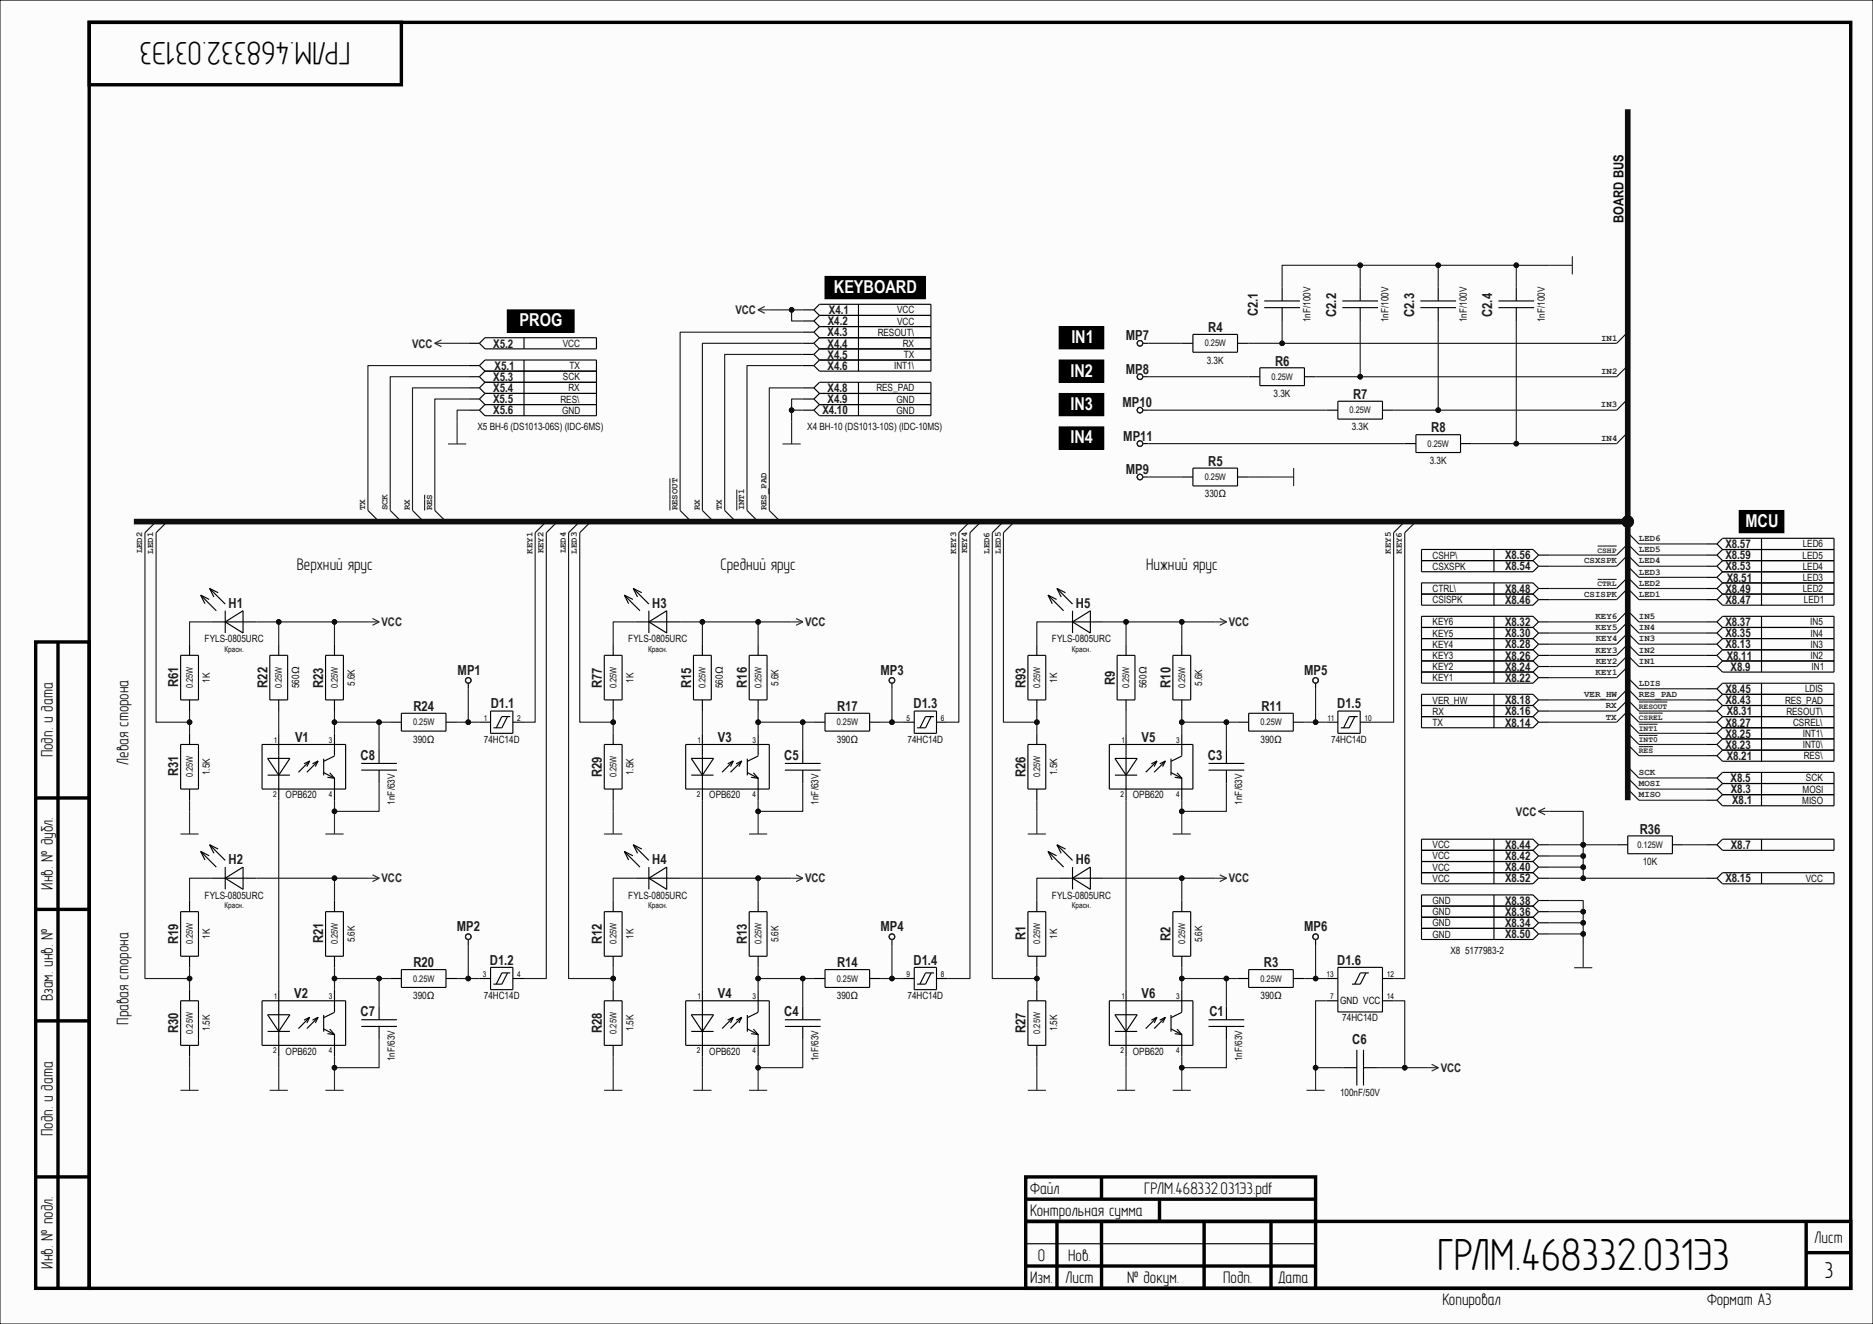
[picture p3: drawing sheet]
<svg xmlns="http://www.w3.org/2000/svg" width="420mm" height="297mm" viewBox="0 0 420 297" stroke-linecap="round" stroke-linejoin="round" font-family="sans-serif">
<defs><g id="words">
<text font-size="10.9" x="322.2" y="285">ГРЛМ.468332.031Э3</text>
<text font-size="7.9" x="78.6" y="9.5" transform="rotate(-180 78.6 9.5)">ГРЛМ.468332.031Э3</text>
<text font-size="5.6" x="409.1" y="286.8">3</text>
<g font-size="4.1">
<text x="66.5" y="127.8">Верхний ярус</text>
<text x="161.6" y="127.8">Средний ярус</text>
<text x="257" y="127.8">Нижний ярус</text>
<text x="11.8" y="169.9" transform="rotate(-90 11.8 169.9)">Подп. и дата</text>
<text x="28.8" y="171.5" transform="rotate(-90 28.8 171.5)">Левая сторона</text>
<text x="11.8" y="199.5" transform="rotate(-90 11.8 199.5)">Инв. № дубл.</text>
<text x="11.8" y="224.6" transform="rotate(-90 11.8 224.6)">Взам. инв. №</text>
<text x="28.8" y="229.9" transform="rotate(-90 28.8 229.9)">Правая сторона</text>
<text x="11.8" y="254.9" transform="rotate(-90 11.8 254.9)">Подп. и дата</text>
<text x="231" y="267.8">Файл</text>
<text x="256.6" y="267.8">ГРЛМ.468332.031Э3.pdf</text>
<text x="231" y="272.8">Контрольная сумма</text>
<text x="406.9" y="278.8">Лист</text>
<text x="11.8" y="284.6" transform="rotate(-90 11.8 284.6)">Инв. № подл.</text>
<text x="231" y="287.8">Изм. Лист</text>
<text x="232.7" y="282.8">0</text>
<text x="239.5" y="282.8">Нов.</text>
<text x="252.7" y="287.8">№ докум.</text>
<text x="274.3" y="287.8">Подп.</text>
<text x="286.7" y="287.8">Дата</text>
<text x="323.4" y="292.8">Копировал</text>
<text x="382.8" y="292.8">Формат А3</text>
</g>
<g font-size="4" fill="#fefefe">
<text x="186.9" y="65.7">KEYBOARD</text>
<text x="116.5" y="73.2">PROG</text>
<text x="240.2" y="77">IN1</text>
<text x="240" y="84.5">IN2</text>
<text x="240" y="92">IN3</text>
<text x="240" y="99.5">IN4</text>
<text x="391.4" y="118.2">MCU</text>
</g>
<text font-size="3.1" fill="#0e0e0e" x="364.1" y="50" transform="rotate(-90 364.1 50)">BOARD BUS</text>
<g font-size="3.1" fill="#1c1c1c">
<text x="282.1" y="70.9" transform="rotate(-90 282.1 70.9)">C2.1</text>
<text x="299.6" y="71.1" transform="rotate(-90 299.6 71.1)">C2.2</text>
<text x="317.1" y="71.1" transform="rotate(-90 317.1 71.1)">C2.3</text>
<text x="334.6" y="71.1" transform="rotate(-90 334.6 71.1)">C2.4</text>
<text x="252.4" y="76.4">MP7</text>
<text x="270.9" y="74.5">R4</text>
<text x="252.4" y="83.9">MP8</text>
<text x="285.9" y="82">R6</text>
<text x="303.4" y="89.5">R7</text>
<text x="251.7" y="91.4">MP10</text>
<text x="251.9" y="98.8">MP11</text>
<text x="320.9" y="97">R8</text>
<text x="252.4" y="106.3">MP9</text>
<text x="270.9" y="104.5">R5</text>
<text x="51.3" y="136.4">H1</text>
<text x="146.3" y="136.4">H3</text>
<text x="241.3" y="136.4">H5</text>
<text x="40" y="154.1" transform="rotate(-90 40 154.1)">R61</text>
<text x="60" y="154.3" transform="rotate(-90 60 154.3)">R22</text>
<text x="72.5" y="154.3" transform="rotate(-90 72.5 154.3)">R23</text>
<text x="102.6" y="151.3">MP1</text>
<text x="135" y="154.3" transform="rotate(-90 135 154.3)">R77</text>
<text x="155" y="154.3" transform="rotate(-90 155 154.3)">R15</text>
<text x="167.5" y="154.3" transform="rotate(-90 167.5 154.3)">R16</text>
<text x="197.4" y="151.3">MP3</text>
<text x="230" y="154.3" transform="rotate(-90 230 154.3)">R93</text>
<text x="250" y="153.6" transform="rotate(-90 250 153.6)">R9</text>
<text x="262.5" y="154.3" transform="rotate(-90 262.5 154.3)">R10</text>
<text x="292.4" y="151.3">MP5</text>
<text x="92.7" y="159.5">R24</text>
<text x="110" y="158.8">D1.1</text>
<text x="187.7" y="159.5">R17</text>
<text x="204.9" y="158.8">D1.3</text>
<text x="282.9" y="159.5">R11</text>
<text x="299.8" y="158.8">D1.5</text>
<text x="66.2" y="166.4">V1</text>
<text x="161" y="166.4">V3</text>
<text x="256" y="166.4">V5</text>
<text x="80.9" y="170.4">C8</text>
<text x="175.9" y="170.4">C5</text>
<text x="270.8" y="170.4">C3</text>
<text x="40" y="174.1" transform="rotate(-90 40 174.1)">R31</text>
<text x="135" y="174.3" transform="rotate(-90 135 174.3)">R29</text>
<text x="230" y="174.3" transform="rotate(-90 230 174.3)">R26</text>
<text x="367.7" y="187">R36</text>
<text x="51.3" y="193.8">H2</text>
<text x="146.3" y="193.8">H4</text>
<text x="241.3" y="193.8">H6</text>
<text x="102.4" y="208.9">MP2</text>
<text x="197.4" y="208.9">MP4</text>
<text x="292.4" y="208.9">MP6</text>
<text x="40" y="211.8" transform="rotate(-90 40 211.8)">R19</text>
<text x="72.5" y="211.6" transform="rotate(-90 72.5 211.6)">R21</text>
<text x="135" y="211.8" transform="rotate(-90 135 211.8)">R12</text>
<text x="167.5" y="211.8" transform="rotate(-90 167.5 211.8)">R13</text>
<text x="230" y="210.9" transform="rotate(-90 230 210.9)">R1</text>
<text x="262.5" y="211.1" transform="rotate(-90 262.5 211.1)">R2</text>
<text x="92.7" y="217">R20</text>
<text x="109.9" y="216.4">D1.2</text>
<text x="187.7" y="217">R14</text>
<text x="204.9" y="216.4">D1.4</text>
<text x="283.4" y="217">R3</text>
<text x="299.8" y="216.4">D1.6</text>
<text x="66" y="223.9">V2</text>
<text x="80.9" y="227.9">C7</text>
<text x="161" y="223.9">V4</text>
<text x="175.9" y="227.9">C4</text>
<text x="256" y="223.9">V6</text>
<text x="271.2" y="227.9">C1</text>
<text x="40" y="231.8" transform="rotate(-90 40 231.8)">R30</text>
<text x="135" y="231.8" transform="rotate(-90 135 231.8)">R28</text>
<text x="230" y="231.8" transform="rotate(-90 230 231.8)">R27</text>
<text x="303.2" y="234.1">C6</text>
</g>
<g font-size="2.7" fill="#262626">
<text x="164.9" y="70.5">VCC</text>
<text x="92.4" y="78">VCC</text>
<text x="85.6" y="140.5">VCC</text>
<text x="180.6" y="140.5">VCC</text>
<text x="275.5" y="140.5">VCC</text>
<text x="339.9" y="183">VCC</text>
<text x="85.6" y="198">VCC</text>
<text x="180.6" y="198">VCC</text>
<text x="275.5" y="198">VCC</text>
<text x="323" y="240.5">VCC</text>
</g>
<g font-size="2.7" fill="#1c1c1c">
<text x="185.9" y="70.5">X4.1</text>
<text x="110.6" y="78">X5.2</text>
<text x="185.6" y="75.5">X4.3</text>
<text x="185.6" y="78">X4.4</text>
<text x="185.6" y="73">X4.2</text>
<text x="110.9" y="83">X5.1</text>
<text x="185.6" y="80.5">X4.5</text>
<text x="185.6" y="83">X4.6</text>
<text x="110.6" y="85.5">X5.3</text>
<text x="110.6" y="88">X5.4</text>
<text x="185.6" y="88">X4.8</text>
<text x="110.6" y="90.5">X5.5</text>
<text x="110.6" y="93">X5.6</text>
<text x="184.4" y="93">X4.10</text>
<text x="185.6" y="90.5">X4.9</text>
<text x="337.5" y="125.5">X8.56</text>
<text x="386.9" y="123">X8.57</text>
<text x="386.9" y="125.5">X8.59</text>
<text x="337.5" y="128">X8.54</text>
<text x="386.9" y="128">X8.53</text>
<text x="387.2" y="130.5">X8.51</text>
<text x="337.5" y="135.5">X8.46</text>
<text x="337.5" y="133">X8.48</text>
<text x="386.9" y="135.5">X8.47</text>
<text x="386.9" y="133">X8.49</text>
<text x="337.5" y="143">X8.30</text>
<text x="337.5" y="140.5">X8.32</text>
<text x="386.9" y="143">X8.35</text>
<text x="386.9" y="140.5">X8.37</text>
<text x="337.5" y="148">X8.26</text>
<text x="337.5" y="145.5">X8.28</text>
<text x="386.9" y="145.5">X8.13</text>
<text x="387.2" y="148">X8.11</text>
<text x="337.5" y="153">X8.22</text>
<text x="337.5" y="150.5">X8.24</text>
<text x="386.9" y="155.5">X8.45</text>
<text x="388.1" y="150.5">X8.9</text>
<text x="337.5" y="160.5">X8.16</text>
<text x="337.5" y="158">X8.18</text>
<text x="386.9" y="158">X8.43</text>
<text x="387.2" y="160.5">X8.31</text>
<text x="337.5" y="163">X8.14</text>
<text x="386.9" y="168">X8.23</text>
<text x="386.9" y="165.5">X8.25</text>
<text x="386.9" y="163">X8.27</text>
<text x="387.2" y="170.5">X8.21</text>
<text x="388.1" y="175.5">X8.5</text>
<text x="388.1" y="178">X8.3</text>
<text x="388.4" y="180.5">X8.1</text>
<text x="337.5" y="190.5">X8.44</text>
<text x="388.1" y="190.5">X8.7</text>
<text x="337.5" y="195.5">X8.40</text>
<text x="337.5" y="193">X8.42</text>
<text x="337.5" y="198">X8.52</text>
<text x="386.9" y="198">X8.15</text>
<text x="337.5" y="203">X8.38</text>
<text x="337.5" y="208">X8.34</text>
<text x="337.5" y="205.5">X8.36</text>
<text x="337.5" y="210.5">X8.50</text>
</g>
<g font-size="2.2" fill="#0e0e0e">
<text x="201.2" y="70.3">VCC</text>
<text x="126.2" y="77.8">VCC</text>
<text x="196.8" y="75.3">RESOUT\</text>
<text x="201.2" y="72.8">VCC</text>
<text x="202.4" y="77.8">RX</text>
<text x="293.9" y="72.3" transform="rotate(-90 293.9 72.3)">1nF/100V</text>
<text x="311.4" y="72.3" transform="rotate(-90 311.4 72.3)">1nF/100V</text>
<text x="328.9" y="72.3" transform="rotate(-90 328.9 72.3)">1nF/100V</text>
<text x="346.4" y="72.3" transform="rotate(-90 346.4 72.3)">1nF/100V</text>
<text x="127.7" y="82.8">TX</text>
<text x="200.5" y="82.8">INT1\</text>
<text x="202.6" y="80.3">TX</text>
<text x="270.6" y="81.6">3.3K</text>
<text x="126.2" y="85.3">SCK</text>
<text x="127.5" y="87.8">RX</text>
<text x="196.5" y="87.8">RES_PAD</text>
<text x="285.6" y="89.1">3.3K</text>
<text x="125.7" y="90.3">RES\</text>
<text x="126" y="92.8">GND</text>
<text x="201" y="90.3">GND</text>
<text x="201" y="92.8">GND</text>
<text x="107.1" y="96.6">X5 BH-6 (DS1013-06S) (IDC-6MS)</text>
<text x="181" y="96.6">X4 BH-10 (DS1013-10S) (IDC-10MS)</text>
<text x="303.1" y="96.6">3.3K</text>
<text x="320.6" y="104.1">3.3K</text>
<text x="270.2" y="111.6">330Ω</text>
<text x="321.2" y="125.3">CSHP\</text>
<text x="404.2" y="125.3">LED5</text>
<text x="404.2" y="122.8">LED6</text>
<text x="321.2" y="127.8">CSXSPK</text>
<text x="404.2" y="130.3">LED3</text>
<text x="404.2" y="127.8">LED4</text>
<text x="321.2" y="135.3">CSISPK</text>
<text x="321.2" y="132.8">CTRL\</text>
<text x="404.2" y="132.8">LED2</text>
<text x="404.5" y="135.3">LED1</text>
<text x="321.2" y="142.8">KEY5</text>
<text x="321.2" y="140.3">KEY6</text>
<text x="405.9" y="140.3">IN5</text>
<text x="406" y="142.8">IN4</text>
<text x="45.9" y="144.1">FYLS-0805URC</text>
<text x="140.9" y="144.1">FYLS-0805URC</text>
<text x="235.9" y="144.1">FYLS-0805URC</text>
<text x="321.2" y="147.8">KEY3</text>
<text x="321.2" y="145.3">KEY4</text>
<text x="406" y="147.8">IN2</text>
<text x="406" y="145.3">IN3</text>
<text x="47.1" y="153.1" transform="rotate(-90 47.1 153.1)">1K</text>
<text x="67.1" y="154.3" transform="rotate(-90 67.1 154.3)">560Ω</text>
<text x="79.6" y="153.9" transform="rotate(-90 79.6 153.9)">5.6K</text>
<text x="142.1" y="153.1" transform="rotate(-90 142.1 153.1)">1K</text>
<text x="162.1" y="154.3" transform="rotate(-90 162.1 154.3)">560Ω</text>
<text x="174.6" y="153.9" transform="rotate(-90 174.6 153.9)">5.6K</text>
<text x="237.1" y="153.1" transform="rotate(-90 237.1 153.1)">1K</text>
<text x="257" y="154.3" transform="rotate(-90 257 154.3)">560Ω</text>
<text x="269.6" y="153.9" transform="rotate(-90 269.6 153.9)">5.6K</text>
<text x="321.2" y="152.8">KEY1</text>
<text x="321.2" y="150.3">KEY2</text>
<text x="404.7" y="155.3">LDIS</text>
<text x="406.2" y="150.3">IN1</text>
<text x="321.2" y="160.3">RX</text>
<text x="321.2" y="157.8">VER_HW</text>
<text x="400.3" y="157.8">RES_PAD</text>
<text x="400.6" y="160.3">RESOUT\</text>
<text x="92.7" y="166.6">390Ω</text>
<text x="108.5" y="166.6">74HC14D</text>
<text x="187.7" y="166.6">390Ω</text>
<text x="203.5" y="166.6">74HC14D</text>
<text x="282.7" y="166.6">390Ω</text>
<text x="298.5" y="166.6">74HC14D</text>
<text x="321.2" y="162.8">TX</text>
<text x="402.1" y="162.8">CSREL\</text>
<text x="404.2" y="167.8">INT0\</text>
<text x="404.2" y="165.3">INT1\</text>
<text x="47.1" y="173.9" transform="rotate(-90 47.1 173.9)">1.5K</text>
<text x="142.1" y="173.9" transform="rotate(-90 142.1 173.9)">1.5K</text>
<text x="237.1" y="173.9" transform="rotate(-90 237.1 173.9)">1.5K</text>
<text x="404.5" y="170.3">RES\</text>
<text x="64.1" y="179.1">OPB620</text>
<text x="159" y="179.1">OPB620</text>
<text x="254" y="179.1">OPB620</text>
<text x="404.2" y="177.8">MOSI</text>
<text x="405" y="175.3">SCK</text>
<text x="88.6" y="180.5" transform="rotate(-90 88.6 180.5)">1nF/63V</text>
<text x="183.6" y="180.5" transform="rotate(-90 183.6 180.5)">1nF/63V</text>
<text x="278.6" y="180.5" transform="rotate(-90 278.6 180.5)">1nF/63V</text>
<text x="404.1" y="180.3">MISO</text>
<text x="321.2" y="190.3">VCC</text>
<text x="321.2" y="195.3">VCC</text>
<text x="321.2" y="192.8">VCC</text>
<text x="321.2" y="197.8">VCC</text>
<text x="368.3" y="194.1">10K</text>
<text x="404.9" y="197.8">VCC</text>
<text x="45.9" y="201.6">FYLS-0805URC</text>
<text x="140.9" y="201.6">FYLS-0805URC</text>
<text x="235.9" y="201.6">FYLS-0805URC</text>
<text x="321.2" y="202.8">GND</text>
<text x="321.2" y="207.8">GND</text>
<text x="321.2" y="205.3">GND</text>
<text x="47.1" y="210.6" transform="rotate(-90 47.1 210.6)">1K</text>
<text x="79.6" y="211.4" transform="rotate(-90 79.6 211.4)">5.6K</text>
<text x="142.1" y="210.6" transform="rotate(-90 142.1 210.6)">1K</text>
<text x="174.6" y="211.4" transform="rotate(-90 174.6 211.4)">5.6K</text>
<text x="237.1" y="210.6" transform="rotate(-90 237.1 210.6)">1K</text>
<text x="269.6" y="211.4" transform="rotate(-90 269.6 211.4)">5.6K</text>
<text x="321.2" y="210.3">GND</text>
<text x="325.2" y="214.1">X8 5177983-2</text>
<text x="92.7" y="224.1">390Ω</text>
<text x="108.5" y="224.1">74HC14D</text>
<text x="187.7" y="224.1">390Ω</text>
<text x="203.5" y="224.1">74HC14D</text>
<text x="282.7" y="224.1">390Ω</text>
<text x="47.1" y="231.4" transform="rotate(-90 47.1 231.4)">1.5K</text>
<text x="142.1" y="231.4" transform="rotate(-90 142.1 231.4)">1.5K</text>
<text x="237.1" y="231.4" transform="rotate(-90 237.1 231.4)">1.5K</text>
<text x="301" y="229.1">74HC14D</text>
<text x="64.1" y="236.6">OPB620</text>
<text x="88.6" y="238" transform="rotate(-90 88.6 238)">1nF/63V</text>
<text x="159" y="236.6">OPB620</text>
<text x="183.6" y="238" transform="rotate(-90 183.6 238)">1nF/63V</text>
<text x="254" y="236.6">OPB620</text>
<text x="278.6" y="238" transform="rotate(-90 278.6 238)">1nF/63V</text>
<text x="300.5" y="245.9">100nF/50V</text>
</g>
<text font-size="2.2" x="300.5" y="225.3">GND VCC</text>
<g font-size="2" fill="#0e0e0e">
<text x="270.1" y="77.7">0.25W</text>
<text x="285.1" y="85.2">0.25W</text>
<text x="302.6" y="92.7">0.25W</text>
<text x="320.1" y="100.2">0.25W</text>
<text x="270.1" y="107.7">0.25W</text>
<text x="43.2" y="154.4" transform="rotate(-90 43.2 154.4)">0.25W</text>
<text x="63.2" y="154.4" transform="rotate(-90 63.2 154.4)">0.25W</text>
<text x="75.7" y="154.4" transform="rotate(-90 75.7 154.4)">0.25W</text>
<text x="138.2" y="154.4" transform="rotate(-90 138.2 154.4)">0.25W</text>
<text x="158.2" y="154.4" transform="rotate(-90 158.2 154.4)">0.25W</text>
<text x="170.7" y="154.4" transform="rotate(-90 170.7 154.4)">0.25W</text>
<text x="233.2" y="154.4" transform="rotate(-90 233.2 154.4)">0.25W</text>
<text x="253.2" y="154.4" transform="rotate(-90 253.2 154.4)">0.25W</text>
<text x="265.7" y="154.4" transform="rotate(-90 265.7 154.4)">0.25W</text>
<text x="92.6" y="162.7">0.25W</text>
<text x="187.6" y="162.7">0.25W</text>
<text x="282.6" y="162.7">0.25W</text>
<text x="43.2" y="174.4" transform="rotate(-90 43.2 174.4)">0.25W</text>
<text x="138.2" y="174.4" transform="rotate(-90 138.2 174.4)">0.25W</text>
<text x="233.2" y="174.4" transform="rotate(-90 233.2 174.4)">0.25W</text>
<text x="367.2" y="190.2">0.125W</text>
<text x="43.2" y="211.9" transform="rotate(-90 43.2 211.9)">0.25W</text>
<text x="75.7" y="211.9" transform="rotate(-90 75.7 211.9)">0.25W</text>
<text x="138.2" y="211.9" transform="rotate(-90 138.2 211.9)">0.25W</text>
<text x="170.7" y="211.9" transform="rotate(-90 170.7 211.9)">0.25W</text>
<text x="233.2" y="211.9" transform="rotate(-90 233.2 211.9)">0.25W</text>
<text x="265.7" y="211.9" transform="rotate(-90 265.7 211.9)">0.25W</text>
<text x="92.6" y="220.2">0.25W</text>
<text x="187.6" y="220.2">0.25W</text>
<text x="282.6" y="220.2">0.25W</text>
<text x="43.2" y="231.9" transform="rotate(-90 43.2 231.9)">0.25W</text>
<text x="138.2" y="231.9" transform="rotate(-90 138.2 231.9)">0.25W</text>
<text x="233.2" y="231.9" transform="rotate(-90 233.2 231.9)">0.25W</text>
</g>
<g font-size="2" fill="#262626">
<text x="359" y="76.4">IN1</text>
<text x="359" y="83.9">IN2</text>
<text x="359" y="91.4">IN3</text>
<text x="359" y="98.9">IN4</text>
<text x="81.9" y="114.5" transform="rotate(-90 81.9 114.5)">TX</text>
<text x="86.9" y="114.5" transform="rotate(-90 86.9 114.5)">SCK</text>
<text x="91.9" y="114.5" transform="rotate(-90 91.9 114.5)">RX</text>
<text x="96.9" y="114.5" transform="rotate(-90 96.9 114.5)">RES</text>
<text x="151.9" y="114.5" transform="rotate(-90 151.9 114.5)">RESOUT</text>
<text x="156.9" y="114.5" transform="rotate(-90 156.9 114.5)">RX</text>
<text x="161.9" y="114.5" transform="rotate(-90 161.9 114.5)">TX</text>
<text x="166.9" y="114.5" transform="rotate(-90 166.9 114.5)">INT1</text>
<text x="171.9" y="114.5" transform="rotate(-90 171.9 114.5)">RES_PAD</text>
<text x="31.9" y="124.2" transform="rotate(-90 31.9 124.2)">LED2</text>
<text x="34.4" y="124.2" transform="rotate(-90 34.4 124.2)">LED1</text>
<text x="119.4" y="124.2" transform="rotate(-90 119.4 124.2)">KEY1</text>
<text x="121.9" y="124.2" transform="rotate(-90 121.9 124.2)">KEY2</text>
<text x="126.9" y="124.2" transform="rotate(-90 126.9 124.2)">LED4</text>
<text x="129.4" y="124.2" transform="rotate(-90 129.4 124.2)">LED3</text>
<text x="214.4" y="124.2" transform="rotate(-90 214.4 124.2)">KEY3</text>
<text x="216.9" y="124.2" transform="rotate(-90 216.9 124.2)">KEY4</text>
<text x="221.9" y="124.2" transform="rotate(-90 221.9 124.2)">LED6</text>
<text x="224.4" y="124.2" transform="rotate(-90 224.4 124.2)">LED5</text>
<text x="311.9" y="124.2" transform="rotate(-90 311.9 124.2)">KEY5</text>
<text x="314.4" y="124.2" transform="rotate(-90 314.4 124.2)">KEY6</text>
<text x="367.5" y="123.9">LED5</text>
<text x="367.5" y="121.4">LED6</text>
<text x="355.2" y="126.4">CSXSPK</text>
<text x="367.5" y="131.4">LED2</text>
<text x="367.5" y="128.9">LED3</text>
<text x="367.5" y="126.4">LED4</text>
<text x="355.2" y="133.9">CSISPK</text>
<text x="367.5" y="133.9">LED1</text>
<text x="357.8" y="138.9">KEY6</text>
<text x="357.8" y="141.4">KEY5</text>
<text x="357.8" y="143.9">KEY4</text>
<text x="367.5" y="143.9">IN3</text>
<text x="367.5" y="141.4">IN4</text>
<text x="367.5" y="138.9">IN5</text>
<text x="357.8" y="146.4">KEY3</text>
<text x="357.8" y="148.9">KEY2</text>
<text x="367.5" y="148.9">IN1</text>
<text x="367.5" y="146.4">IN2</text>
<text x="357.8" y="151.4">KEY1</text>
<text x="367.5" y="153.9">LDIS</text>
<text x="355.2" y="156.4">VER_HW</text>
<text x="360.1" y="161.4">TX</text>
<text x="360.1" y="158.9">RX</text>
<text x="367.5" y="156.4">RES_PAD</text>
<text x="367.5" y="173.9">SCK</text>
<text x="367.5" y="178.9">MISO</text>
<text x="367.5" y="176.4">MOSI</text>
</g>
<g font-size="1.8" fill="#262626">
<text x="358.2" y="124">CSHP</text>
<text x="358.2" y="131.5">CTRL</text>
<text x="367.5" y="161.5">CSREL</text>
<text x="367.5" y="159">RESOUT</text>
<text x="367.5" y="166.5">INT0</text>
<text x="367.5" y="164">INT1</text>
<text x="367.5" y="169">RES</text>
</g>
<g font-size="1.8" fill="#0e0e0e">
<text x="50.3" y="146.2">Красн.</text>
<text x="145.3" y="146.2">Красн.</text>
<text x="240.3" y="146.2">Красн.</text>
<text x="50.3" y="203.7">Красн.</text>
<text x="145.3" y="203.7">Красн.</text>
<text x="240.3" y="203.7">Красн.</text>
</g>
<g font-size="1.8">
<text x="108.5" y="161.6">1</text>
<text x="116" y="161.6">2</text>
<text x="203.2" y="161.6">5</text>
<text x="211" y="161.6">6</text>
<text x="297.6" y="161.6">11</text>
<text x="306" y="161.6">10</text>
<text x="61.4" y="166.6">1</text>
<text x="73.7" y="166.6">3</text>
<text x="156.4" y="166.6">1</text>
<text x="168.7" y="166.6">3</text>
<text x="251.5" y="166.6">1</text>
<text x="263.7" y="166.6">3</text>
<text x="61.3" y="178.7">2</text>
<text x="73.7" y="178.7">4</text>
<text x="156.3" y="178.7">2</text>
<text x="168.7" y="178.7">4</text>
<text x="251.2" y="178.7">2</text>
<text x="263.7" y="178.7">4</text>
<text x="108.2" y="219.1">3</text>
<text x="116" y="219.1">4</text>
<text x="203.2" y="219.1">9</text>
<text x="211" y="219.1">8</text>
<text x="297.4" y="219.1">13</text>
<text x="311" y="219.1">12</text>
<text x="61.4" y="224.1">1</text>
<text x="73.7" y="224.1">3</text>
<text x="156.4" y="224.1">1</text>
<text x="168.7" y="224.1">3</text>
<text x="251.5" y="224.1">1</text>
<text x="263.7" y="224.1">3</text>
<text x="298.2" y="224.1">7</text>
<text x="311" y="224.1">14</text>
<text x="61.3" y="236.2">2</text>
<text x="73.7" y="236.2">4</text>
<text x="156.3" y="236.2">2</text>
<text x="168.7" y="236.2">4</text>
<text x="251.2" y="236.2">2</text>
<text x="263.7" y="236.2">4</text>
</g>
<text font-size="1.4" fill="#262626" x="357.5" y="116.6">..</text>
</g></defs>
<path d="M0 0h420v297h-420z" fill-rule="evenodd" fill="#fcfcfc"/>
<path d="M0 0h420v297h-420z" fill="none" stroke="#000" stroke-width=".22"/>
<path d="M0 0h420v297h-420z" fill-rule="evenodd" fill="#fcfcfc"/>
<path d="M0 0h420v297h-420z" fill="none" stroke="#000" stroke-width=".22"/>
<g fill="none" stroke="#000" stroke-width=".76" stroke-linecap="butt">
<path d="M20 5h70v14h-70zM20 5h395v284h-395zM8 144h12v145h-12zM13 144v145M8 179h12M8 204h12M8 229h12M8 264h12M230 274h185v15h-185zM230 264h65v10h-65zM230 269h65M237 274v15"/>
<path d="M247 264v5M247 274v15M260 269v5M270 274v15M285 274v15M295 274v15M405 274v15M230 284h65M405 281h10"/>
</g>
<g fill="none" stroke="#000" stroke-width=".25">
<path d="M45 133.5l3.5 3.5M45 133.5l1 1.9M45 133.5l1.9 1M47 132l3.5 3.5M47 132l1 1.9M47 132l1.9 1M47.5 139.5h10M50.5 139.5l4-2.5v5zM50.5 137v5M318.7 133.3h25M318.7 125.8h25M335 123.3v5"/>
<path d="M335 130.8v5M335 138.3v15M343.7 133.3l1.3 1.2M343.7 125.8l1.3 1.2M345 139.5h2.5M345 124.5l-1.3-1.2h-25v5h25l1.3-1.3M345 132l-1.3-1.2h-25v5h25l1.3-1.3M345 139.5l-1.3-1.2h-25v15h25l1.3-1.3M345 139.5l-1.3 1.3M345 134.5h2.5M345 132h2.5M345 132l-1.3 1.3"/>
<path d="M345 127h2.5M345 124.5h2.5M345 124.5l-1.3 1.3M382.5 139.5h2.5M382.5 134.5h2.5M382.5 132h2.5M382.5 129.5h2.5M382.5 127h2.5M382.5 124.5h2.5M382.5 122h2.5M385 122l1.2-1.2h25v15h-25l-1.2-1.3M385 139.5l1.2-1.2h25v12.5h-25l-1.2-1.3"/>
<path d="M385 139.5l1.2 1.3M385 132l1.2 1.3M385 129.5l1.2 1.3M385 127l1.2 1.3M385 122l1.2 1.3M385 124.5l1.2 1.3M386.2 133.3h25M386.2 133.3l-1.2 1.2M386.2 130.8h25M386.2 130.8l-1.2 1.2M386.2 128.3l-1.2 1.2M386.2 128.3h25"/>
<path d="M386.2 125.8l-1.2 1.2M386.2 125.8h25M386.2 123.3h25M386.2 123.3l-1.2 1.2M395 120.8v15M395 138.3v12.5M40.5 147h4v10h-4zM42.5 144.5v2.5M42.5 157v2.5M60.5 147h4v10h-4zM62.5 144.5v2.5M62.5 157v2.5"/>
<path d="M73 147h4v10h-4zM75 144.5v2.5M75 157v2.5M110 159.5h5v5h-5zM318.7 148.3h25M318.7 145.8h25M318.7 143.3h25M318.7 158.3h25M318.7 150.8h25M318.7 140.8h25M335 155.8v7.5M343.7 158.3l1.3 1.2"/>
<path d="M343.7 150.8l1.3 1.2M343.7 148.3l1.3 1.2M343.7 145.8l1.3 1.2M343.7 143.3l1.3 1.2M343.7 140.8l1.3 1.2M345 157h2.5M345 149.5h2.5M345 147h2.5M345 144.5h2.5M345 157l-1.3-1.2h-25v7.5h25l1.3-1.3M345 159.5h2.5M345 159.5l-1.3 1.3"/>
<path d="M345 157l-1.3 1.3M345 152h2.5M345 149.5l-1.3 1.3M345 147l-1.3 1.3M345 144.5l-1.3 1.3M345 142h2.5M345 142l-1.3 1.3M382.5 157h2.5M382.5 149.5h2.5M382.5 147h2.5M382.5 144.5h2.5M382.5 159.5h2.5"/>
<path d="M382.5 142h2.5M382.5 154.5h2.5M385 154.5l1.2-1.2h25v17.5h-25l-1.2-1.3M385 147l1.2 1.3M385 144.5l1.2 1.3M385 159.5l1.2 1.3M385 142l1.2 1.3M385 157l1.2 1.3M385 154.5l1.2 1.3M386.2 148.3l-1.2 1.2M386.2 148.3h25M386.2 145.8l-1.2 1.2"/>
<path d="M386.2 145.8h25M386.2 143.3l-1.2 1.2M386.2 143.3h25M386.2 158.3h25M386.2 140.8h25M386.2 158.3l-1.2 1.2M386.2 140.8l-1.2 1.2M386.2 155.8l-1.2 1.2M386.2 155.8h25M395 153.3v17.5M40.5 167h4v10h-4zM42.5 164.5v2.5"/>
<path d="M42.5 177v2.5M58.8 167h18.7v10h-18.7zM60 170.1h5l-2.5 3.8zM60 173.9h5M62.5 164.5v15M69.4 170.7l-2.5 2.5M69.4 170.7l-.6 1.3M69.4 170.7l-1.2 .6M71.3 170.7l-.6 1.3M71.3 170.7l-1.2 .6M71.3 170.7l-2.5 2.5M72.6 170.2v3.7"/>
<path d="M72.6 173.3l2.4 1.3M73.4 174.4l1.6 .2M73.9 173.4l1.1 1.2M75 164.5v5M75 174.5v5M75 169.6l-2.4 1.2M81 172.8h8M81 171.3h8M85 168.3v3M85 172.8v3M87.5 162h2.5M90 160h10v4h-10z"/>
<path d="M100 162h2.5M107.5 162h2.5M113.8 160.7l-1.3 2.6h-1.9M114.4 160.7h-1.9l-1.2 2.6M115 162h2.5M318.7 160.8h25M343.7 160.8l1.3 1.2M345 162h2.5M382.5 162h2.5M382.5 179.5h2.5M382.5 177h2.5M382.5 174.5h2.5"/>
<path d="M382.5 169.5h2.5M382.5 167h2.5M382.5 164.5h2.5M385 174.5l1.2-1.2h25v7.5h-25l-1.2-1.3M385 177l1.2 1.3M385 174.5l1.2 1.3M385 167l1.2 1.3M385 164.5l1.2 1.3M385 162l1.2 1.3M386.2 178.3l-1.2 1.2M386.2 178.3h25M386.2 175.8l-1.2 1.2"/>
<path d="M386.2 175.8h25M386.2 160.8h25M386.2 163.3h25M386.2 168.3l-1.2 1.2M386.2 168.3h25M386.2 165.8l-1.2 1.2M386.2 165.8h25M386.2 163.3l-1.2 1.2M386.2 160.8l-1.2 1.2M395 173.3v7.5M318.7 190.8h25M318.7 195.8h25"/>
<path d="M318.7 193.3h25M335 188.3v10M343.7 193.3l1.3 1.2M343.7 190.8l1.3 1.2M345 189.5h2.5M345 189.5l-1.3-1.2h-25v10h25l1.3-1.3-1.3-1.2M345 197h2.5M345 194.5h2.5M345 194.5l-1.3 1.3M345 192h2.5M345 192l-1.3 1.3M345 189.5l-1.3 1.3"/>
<path d="M362.5 189.5h2.5M365 187.5h10v4h-10zM375 189.5h2.5M382.5 189.5h2.5M382.5 197h2.5M385 189.5l1.2-1.2h25v2.5h-25zM386.2 195.8h25v2.5h-25l-1.2-1.3zM395 188.3v2.5M395 195.8v2.5M107.5 219.5h2.5M110 217h5v5h-5zM113.8 218.2l-1.3 2.6h-1.9"/>
<path d="M114.4 218.2h-1.9l-1.2 2.6M115 219.5h2.5M318.7 205.8h25M318.7 208.3h25M318.7 203.3h25M335 200.8v10M343.7 203.3l1.3-1.3-1.3-1.2h-25v10h25l1.3-1.3M343.7 205.8l1.3 1.2M343.7 203.3l1.3 1.2M343.7 208.3l1.3 1.2M345 207l-1.3 1.3M345 204.5l-1.3 1.3"/>
<path d="M345 207h2.5M345 204.5h2.5M345 202h2.5M345 209.5h2.5M301.2 239.5h3M304.2 235.5v8M305.7 239.5h3M305.7 235.5v8M230 279h65"/>
</g>
<g fill="none" stroke="#262626" stroke-width=".25">
<path d="M82.5 139.5h2.5M83.5 138.7l1.5 .8M85 139.5l-1.5 .8M358.2 122.5h4.3M358.2 130h4.3M367.5 160h5.3M367.5 157.5h6.4M367.5 167.5h3.1M367.5 165h4.2M367.5 162.5h4.2M73 187.1h4M75 182v5.1"/>
<path d="M345 182l1.5 .8M345 182h2.5M346.5 181.3l-1.5 .7M353 217.1h4M355 212v5.1"/>
</g>
<g fill="none" stroke="#0e0e0e" stroke-width=".25">
<path d="M365 119.5l2.5 2.5M362.5 124.5l2.5-2.5 2.5 2.5M362.5 127l2.5-2.5 2.5 2.5M362.5 132l2.5-2.5 2.5 2.5M362.5 134.5l2.5-2.5 2.5 2.5M362.5 139.5l2.5-2.5 2.5 2.5M365 127l2.5 2.5M362.5 142l2.5-2.5 2.5 2.5M362.5 144.5l2.5-2.5 2.5 2.5M362.5 147l2.5-2.5 2.5 2.5M362.5 149.5l2.5-2.5 2.5 2.5M362.5 157l2.5-2.5 2.5 2.5"/>
<path d="M362.5 159.5l2.5-2.5 2.5 2.5M365 149.5l-2.5 2.5M365 152l2.5 2.5M362.5 162l2.5-2.5 2.5 2.5M365 162l2.5 2.5M365 164.5l2.5 2.5M365 167l2.5 2.5M365 172l2.5 2.5M365 174.5l2.5 2.5M365 177l2.5 2.5"/>
</g>
<circle cx="75" cy="182" r=".51" fill="#0e0e0e"/>
<circle cx="75" cy="182" r=".51" fill="none" stroke="#0e0e0e" stroke-width=".22"/>
<g fill="none" stroke="#000" stroke-width=".25">
<path d="M58.8 224.5h18.7v10h-18.7zM60 231.4h5M60 227.6h5l-2.5 3.8zM62.5 222v15M69.4 228.2l-2.5 2.5M69.4 228.2l-.6 1.3M69.4 228.2l-1.2 .6M71.3 228.2l-2.5 2.5M71.3 228.2l-.6 1.3M71.3 228.2l-1.2 .6M72.6 227.7v3.7M72.6 230.8l2.4 1.3"/>
<path d="M73.4 231.9l1.6 .2M73.9 230.9l1.1 1.2M75 222v5M75 232v5M75 227.1l-2.4 1.2"/>
</g>
<path d="M75 239.5v5.1M73 244.6h4" fill="none" stroke="#262626" stroke-width=".25"/>
<circle cx="75" cy="239.5" r=".51" fill="#0e0e0e"/>
<circle cx="75" cy="239.5" r=".51" fill="none" stroke="#0e0e0e" stroke-width=".22"/>
<g fill="none" stroke="#000" stroke-width=".25">
<path d="M140 133.5l3.5 3.5M140 133.5l1 1.9M140 133.5l1.9 1M142 132l3.5 3.5M142 132l1 1.9M142 132l1.9 1M142.5 139.5h10M145.5 139.5l4-2.5v5zM145.5 137v5M105 153.3v1.2M135.5 147h4v10h-4zM137.5 144.5v2.5"/>
<path d="M137.5 157v2.5M155.5 147h4v10h-4zM157.5 144.5v2.5M157.5 157v2.5M168 147h4v10h-4zM170 144.5v2.5M170 157v2.5M205 159.5h5v5h-5zM135.5 167h4v10h-4zM137.5 164.5v2.5M137.5 177v2.5M153.7 167h18.8v10h-18.7z"/>
<path d="M155 170.1h5l-2.5 3.8zM155 173.9h5M157.5 164.5v15M164.4 170.7l-2.5 2.5M164.4 170.7l-.6 1.3M164.4 170.7l-1.2 .6M166.3 170.7l-.6 1.3M166.3 170.7l-1.2 .6M166.3 170.7l-2.5 2.5M167.6 170.2v3.7M167.6 173.3l2.4 1.3M168.4 174.4l1.6 .2"/>
<path d="M168.9 173.4l1.1 1.2M170 164.5v5M170 174.5v5M170 169.6l-2.4 1.2M176 172.8h8M176 171.3h8M180 168.3v3M180 172.8v3M182.5 162h2.5M185 160h10v4h-10zM195 162h2.5M202.5 162h2.5"/>
<path d="M208.8 160.8l-1.3 2.5h-1.9M209.4 160.8h-1.9l-1.2 2.5M210 162h2.5M45 191l3.5 3.5M45 191l1 1.9M45 191l1.9 1M47 189.5l3.5 3.5M47 189.5l1 1.9M47 189.5l1.9 1M47.5 197h10M50.5 197l4-2.5v5zM50.5 194.5v5"/>
<path d="M40.5 204.5h4v10h-4zM42.5 202v2.5M42.5 214.5v2.5M73 204.5h4v10h-4zM75 202v2.5M75 214.5v2.5M87.5 219.5h2.5M90 217.5h10v4h-10zM100 219.5h2.5M105 210.8v1.2M202.5 219.5h2.5M205 217h5v5h-5z"/>
<path d="M208.8 218.2l-1.3 2.6h-1.9M209.4 218.2h-1.9l-1.2 2.6M210 219.5h2.5M40.5 224.5h4v10h-4zM42.5 222v2.5M42.5 234.5v2.5M81 230.3h8M81 228.8h8M85 225.8v3M85 230.3v3"/>
</g>
<g fill="none" stroke="#262626" stroke-width=".25">
<path d="M177.5 139.5h2.5M178.5 138.7l1.5 .8M180 139.5l-1.5 .8M40.5 187.1h4M42.5 182v5.1M82.5 197h2.5M83.5 196.2l1.5 .8M85 197l-1.5 .8M168 187.1h4M170 182v5.1M42.5 239.5v5.1M62.5 239.5v5.1"/>
<path d="M40.5 244.6h4M60.5 244.6h4"/>
</g>
<g fill="none" stroke="#1c1c1c" stroke-width=".25">
<circle cx="105" cy="152.6" r=".63"/>
<circle cx="105" cy="210.1" r=".63"/>
</g>
<circle cx="170" cy="182" r=".51" fill="#0e0e0e"/>
<circle cx="170" cy="182" r=".51" fill="none" stroke="#0e0e0e" stroke-width=".22"/>
<g fill="none" stroke="#000" stroke-width=".25">
<path d="M153.8 224.5h18.7v10h-18.7zM155 231.4h5M155 227.6h5l-2.5 3.8zM157.5 222v15M164.4 228.2l-2.5 2.5M164.4 228.2l-.6 1.3M164.4 228.2l-1.2 .6M166.3 228.2l-2.5 2.5M166.3 228.2l-.6 1.3M166.3 228.2l-1.2 .6M167.6 227.7v3.7M167.6 230.8l2.4 1.3"/>
<path d="M168.4 231.9l1.6 .2M168.9 230.9l1.1 1.2M170 222v5M170 232v5M170 227.1l-2.4 1.2"/>
</g>
<path d="M170 239.5v5.1M168 244.6h4" fill="none" stroke="#262626" stroke-width=".25"/>
<circle cx="170" cy="239.5" r=".51" fill="#0e0e0e"/>
<circle cx="170" cy="239.5" r=".51" fill="none" stroke="#0e0e0e" stroke-width=".22"/>
<g fill="none" stroke="#000" stroke-width=".25">
<path d="M235 133.5l3.5 3.5M235 133.5l1 1.9M235 133.5l1.9 1M237 132l3.5 3.5M237 132l1 1.9M237 132l1.9 1M237.5 139.5h10M240.5 139.5l4-2.5v5zM240.5 137v5M200 153.3v1.2M230.5 147h4v10h-4zM232.5 144.5v2.5"/>
<path d="M232.5 157v2.5M250.5 147h4v10h-4zM252.5 144.5v2.5M252.5 157v2.5M263 147h4v10h-4zM265 144.5v2.5M265 157v2.5M300 159.5h5v5h-5zM230.5 167h4v10h-4zM232.5 164.5v2.5M232.5 177v2.5M248.8 167h18.7v10h-18.7z"/>
<path d="M250 173.9h5M250 170.1h5l-2.5 3.8zM252.5 164.5v15M259.4 170.7l-2.5 2.5M259.4 170.7l-.6 1.3M259.4 170.7l-1.2 .6M261.3 170.7l-2.5 2.5M261.3 170.7l-.6 1.3M261.3 170.7l-1.2 .6M262.6 170.2v3.7M262.6 173.3l2.4 1.3M263.4 174.4l1.6 .2"/>
<path d="M263.9 173.4l1.1 1.2M265 164.5v5M265 174.5v5M265 169.6l-2.4 1.2M271 172.8h8M271 171.3h8M275 168.3v3M275 172.8v3M277.5 162h2.5M280 160h10v4h-10zM290 162h2.5M297.5 162h2.5"/>
<path d="M303.8 160.8l-1.3 2.5h-1.8M304.4 160.8h-1.9l-1.2 2.5M305 162h2.5M140 191l3.5 3.5M140 191l1 1.9M140 191l1.9 1M142 189.5l3.5 3.5M142 189.5l1 1.9M142 189.5l1.9 1M142.5 197h10M145.5 197l4-2.5v5zM145.5 194.5v5"/>
<path d="M135.5 204.5h4v10h-4zM137.5 202v2.5M137.5 214.5v2.5M168 204.5h4v10h-4zM170 202v2.5M170 214.5v2.5M182.5 219.5h2.5M185 217.5h10v4h-10zM195 219.5h2.5M200 210.8v1.2M297.5 219.5h2.5M300 217h10v10h-10z"/>
<path d="M306.3 218.2l-1.3 2.6h-1.9M306.9 218.2h-1.9l-1.2 2.6M310 219.5h2.5M135.5 224.5h4v10h-4zM137.5 222v2.5M137.5 234.5v2.5M176 230.3h8M176 228.8h8M180 225.8v3M180 230.3v3M297.5 224.5h2.5M310 224.5h2.5"/>
</g>
<g fill="none" stroke="#262626" stroke-width=".25">
<path d="M272.5 139.5h2.5M273.5 138.7l1.5 .8M275 139.5l-1.5 .8M135.5 187.1h4M137.5 182v5.1M177.5 197h2.5M178.5 196.2l1.5 .8M180 197l-1.5 .8M263 187.1h4M265 182v5.1M137.5 239.5v5.1M157.5 239.5v5.1"/>
<path d="M135.5 244.6h4M155.5 244.6h4"/>
</g>
<g fill="none" stroke="#1c1c1c" stroke-width=".25">
<circle cx="200" cy="152.6" r=".63"/>
<circle cx="200" cy="210.1" r=".63"/>
</g>
<circle cx="265" cy="182" r=".51" fill="#0e0e0e"/>
<circle cx="265" cy="182" r=".51" fill="none" stroke="#0e0e0e" stroke-width=".22"/>
<g fill="none" stroke="#000" stroke-width=".25">
<path d="M248.8 224.5h18.7v10h-18.7zM250 231.4h5M250 227.6h5l-2.5 3.8zM252.5 222v15M259.4 228.2l-2.5 2.5M259.4 228.2l-.6 1.3M259.4 228.2l-1.2 .6M261.3 228.2l-2.5 2.5M261.3 228.2l-.6 1.3M261.3 228.2l-1.2 .6M262.6 227.7v3.7M262.6 230.8l2.4 1.3"/>
<path d="M263.4 231.9l1.6 .2M263.9 230.9l1.1 1.2M265 222v5M265 232v5M265 227.1l-2.4 1.2"/>
</g>
<path d="M265 239.5v5.1M263 244.6h4" fill="none" stroke="#262626" stroke-width=".25"/>
<circle cx="265" cy="239.5" r=".51" fill="#0e0e0e"/>
<circle cx="265" cy="239.5" r=".51" fill="none" stroke="#0e0e0e" stroke-width=".22"/>
<g fill="none" stroke="#000" stroke-width=".25">
<path d="M295 153.3v1.2M235 191l3.5 3.5M235 191l1 1.9M235 191l1.9 1M237 189.5l3.5 3.5M237 189.5l1 1.9M237 189.5l1.9 1M237.5 197h10M240.5 197l4-2.5v5zM240.5 194.5v5M230.5 204.5h4v10h-4zM232.5 202v2.5"/>
<path d="M232.5 214.5v2.5M263 204.5h4v10h-4zM265 202v2.5M265 214.5v2.5M277.5 219.5h2.5M280 217.5h10v4h-10zM290 219.5h2.5M295 210.8v1.2M230.5 224.5h4v10h-4zM232.5 222v2.5M232.5 234.5v2.5M271 230.3h8"/>
<path d="M271 228.8h8M275 225.8v3M275 230.3v3"/>
</g>
<g fill="none" stroke="#262626" stroke-width=".25">
<path d="M230.5 187.1h4M232.5 182v5.1M272.5 197h2.5M273.5 196.2l1.5 .8M275 197l-1.5 .8M232.5 239.5v5.1M252.5 239.5v5.1M295 239.5v5.1M320 239.5h2.5M321 238.7l1.5 .8M322.5 239.5l-1.5 .8M230.5 244.6h4"/>
<path d="M250.5 244.6h4M293 244.6h4"/>
</g>
<g fill="none" stroke="#1c1c1c" stroke-width=".25">
<circle cx="295" cy="152.6" r=".63"/>
<circle cx="295" cy="152.6" r=".62"/>
<circle cx="295" cy="210.1" r=".63"/>
<circle cx="295" cy="210.1" r=".62"/>
</g>
<path d="M35 117l-2.5 2.5M37.5 117l-2.5 2.5M122.5 117l-2.5 2.5M125 117l-2.5 2.5M130 117l-2.5 2.5M132.5 117l-2.5 2.5M217.5 117l-2.5 2.5M220 117l-2.5 2.5M225 117l-2.5 2.5M227.5 117l-2.5 2.5M315 117l-2.5 2.5M317.5 117l-2.5 2.5" fill="none" stroke="#0e0e0e" stroke-width=".25"/>
<circle cx="295" cy="239.5" r=".51" fill="#0e0e0e"/>
<circle cx="295" cy="239.5" r=".51" fill="none" stroke="#0e0e0e" stroke-width=".22"/>
<g fill="none" stroke="#000" stroke-width=".25">
<path d="M105 77h2.5M108.7 75.8h25v2.5h-25l-1.2-1.3zM117.5 75.8v2.5M180 77h2.5M180 69.5h2.5M180 72h2.5M180 74.5h2.5M180 79.5h2.5M182.5 69.5l1.2-1.2h25v15h-25l-1.2-1.3M182.5 69.5l1.2 1.3M182.5 72l1.2 1.3M182.5 74.5l1.2 1.3"/>
<path d="M182.5 77l1.2 1.3M182.5 79.5l1.2 1.3M183.7 70.8h25M183.7 70.8l-1.2 1.2M183.7 73.3h25M183.7 73.3l-1.2 1.2M183.7 75.8h25M183.7 75.8l-1.2 1.2M183.7 78.3h25M183.7 78.3l-1.2 1.2M192.5 68.3v15M256.2 77h1.3"/>
<path d="M265 77h2.5M267.5 75h10v4h-10zM277.5 77h2.5M283.5 69h8M283.5 67.5h8M287.5 64.5v3M287.5 69v3M301 69h8M301 67.5h8M305 64.5v3M305 69v3M318.5 69h8"/>
<path d="M318.5 67.5h8M322.5 64.5v3M322.5 69v3M336 69h8M336 67.5h8M340 64.5v3M340 69v3M105 84.5h2.5M105 92h2.5M105 82h2.5M105 87h2.5M105 89.5h2.5"/>
<path d="M107.5 82l1.2-1.2h25v12.5h-25l-1.2-1.3M107.5 82l1.2 1.3M107.5 84.5l1.2 1.3M107.5 87l1.2 1.3M107.5 89.5l1.2 1.3M108.7 83.3h25M108.7 85.8h25M108.7 90.8h25M108.7 83.3l-1.2 1.2M108.7 85.8l-1.2 1.2M108.7 88.3h25M108.7 88.3l-1.2 1.2"/>
<path d="M108.7 90.8l-1.2 1.2M117.5 80.8v12.5M180 92h2.5M180 82h2.5M180 87h2.5M180 89.5h2.5M182.5 87l1.2-1.2h25v7.5h-25l-1.2-1.3M182.5 87l1.2 1.3M182.5 89.5l1.2 1.3M183.7 80.8h25M183.7 80.8l-1.2 1.2M183.7 88.3h25"/>
<path d="M183.7 88.3l-1.2 1.2M183.7 90.8h25M183.7 90.8l-1.2 1.2M192.5 85.8v7.5M256.2 84.5h1.3M256.2 92h1.3M256.2 99.5h1.3M280 84.5h2.5M282.5 82.5h10v4h-10zM292.5 84.5h2.5M297.5 92h2.5M300 90h10v4h-10z"/>
<path d="M310 92h2.5M315 99.5h2.5M317.5 97.5h10v4h-10zM327.5 99.5h2.5M256.2 107h1.3M265 107h2.5M267.5 105h10v4h-10zM277.5 107h2.5"/>
</g>
<g fill="none" stroke="#262626" stroke-width=".25">
<path d="M347.5 59.5h5.1M352.6 57.5v4.1M97.5 77l1.5 .8M97.5 77h2.5M99 76.2l-1.5 .8M170 69.5l1.5 .8M170 69.5h2.5M171.5 68.7l-1.5 .8M100.5 99.6h4M102.5 94.5v5.1M175.5 99.6h4M177.5 94.5v5.1"/>
<path d="M95.2 111v3.5M150.2 107.3v7.2M165.2 109.8v4.7M285 107h5.1M290.1 105v4"/>
</g>
<g fill="none" stroke="#0e0e0e" stroke-width=".25">
<path d="M365 74.5l-2.5 2.5M365 82l-2.5 2.5M365 89.5l-2.5 2.5M365 97l-2.5 2.5M82.5 114.5l2.5 2.5M87.5 114.5l2.5 2.5M92.5 114.5l2.5 2.5M97.5 114.5l2.5 2.5M152.5 114.5l2.5 2.5M157.5 114.5l2.5 2.5M162.5 114.5l2.5 2.5M167.5 114.5l2.5 2.5"/>
<path d="M172.5 114.5l2.5 2.5"/>
</g>
<g fill="none" stroke="#1c1c1c" stroke-width=".25">
<path d="M355 189.5h7.5M377.5 189.5h5"/>
<circle cx="255.6" cy="77" r=".63"/>
<circle cx="255.6" cy="99.5" r=".63"/>
<circle cx="255.6" cy="84.5" r=".63"/>
<circle cx="255.6" cy="92" r=".63"/>
<circle cx="255.6" cy="107" r=".63"/>
</g>
<g fill="#000">
<path d="M113.7 69.5h15.1v5h-15.1z" fill-rule="evenodd"/>
<path d="M185 62h22.5v5h-22.5z" fill-rule="evenodd"/>
<path d="M237.5 73.3h10v5h-10z" fill-rule="evenodd"/>
<path d="M237.5 80.8h10v5h-10z" fill-rule="evenodd"/>
<path d="M237.5 88.3h10v5h-10z" fill-rule="evenodd"/>
<path d="M237.5 95.8h10v5h-10z" fill-rule="evenodd"/>
<path d="M390 114.5h10v5h-10z" fill-rule="evenodd"/>
</g>
<path d="M113.7 69.5h15.1v5h-15.1zM185 62h22.5v5h-22.5zM237.5 73.3h10v5h-10zM237.5 80.8h10v5h-10zM237.5 88.3h10v5h-10zM237.5 95.8h10v5h-10zM390 114.5h10v5h-10z" fill="none" stroke="#000" stroke-width=".22"/>
<circle cx="355" cy="189.5" r=".51" fill="#0e0e0e"/>
<circle cx="355" cy="189.5" r=".51" fill="none" stroke="#0e0e0e" stroke-width=".22"/>
<path d="M347.5 192h7.5" fill="none" stroke="#1c1c1c" stroke-width=".25"/>
<circle cx="355" cy="192" r=".51" fill="#0e0e0e"/>
<circle cx="355" cy="192" r=".51" fill="none" stroke="#0e0e0e" stroke-width=".22"/>
<path d="M347.5 194.5h7.5" fill="none" stroke="#1c1c1c" stroke-width=".25"/>
<circle cx="355" cy="194.5" r=".51" fill="#0e0e0e"/>
<circle cx="355" cy="194.5" r=".51" fill="none" stroke="#0e0e0e" stroke-width=".22"/>
<path d="M347.5 209.5h7.5" fill="none" stroke="#1c1c1c" stroke-width=".25"/>
<circle cx="355" cy="209.5" r=".51" fill="#0e0e0e"/>
<circle cx="355" cy="209.5" r=".51" fill="none" stroke="#0e0e0e" stroke-width=".22"/>
<path d="M347.5 207h7.5" fill="none" stroke="#1c1c1c" stroke-width=".25"/>
<circle cx="355" cy="207" r=".51" fill="#0e0e0e"/>
<circle cx="355" cy="207" r=".51" fill="none" stroke="#0e0e0e" stroke-width=".22"/>
<path d="M347.5 204.5h7.5" fill="none" stroke="#1c1c1c" stroke-width=".25"/>
<circle cx="355" cy="204.5" r=".51" fill="#0e0e0e"/>
<circle cx="355" cy="204.5" r=".51" fill="none" stroke="#0e0e0e" stroke-width=".22"/>
<g fill="none" stroke="#1c1c1c" stroke-width=".25">
<path d="M75 139.5v5M347.5 124.5h15M347.5 127h15M347.5 132h15M347.5 134.5h15M347.5 139.5h15M367.5 122h15M367.5 124.5h15M367.5 127h15M367.5 129.5h15M367.5 132h15M367.5 134.5h15"/>
<path d="M367.5 139.5h15M62.5 159.5v5M347.5 142h15M347.5 144.5h15M347.5 147h15M347.5 149.5h15M347.5 157h15M347.5 159.5h15M347.5 152h15M367.5 142h15M367.5 144.5h15M367.5 147h15"/>
<path d="M367.5 149.5h15M367.5 154.5h15M367.5 157h15M367.5 159.5h15M347.5 162h15M367.5 174.5h15M367.5 177h15M367.5 162h15M367.5 164.5h15M367.5 167h15M367.5 169.5h15M367.5 179.5h15"/>
</g>
<circle cx="75" cy="139.5" r=".51" fill="#0e0e0e"/>
<circle cx="75" cy="139.5" r=".51" fill="none" stroke="#0e0e0e" stroke-width=".22"/>
<path d="M75 159.5v5" fill="none" stroke="#1c1c1c" stroke-width=".25"/>
<circle cx="75" cy="162" r=".51" fill="#0e0e0e"/>
<circle cx="75" cy="162" r=".51" fill="none" stroke="#0e0e0e" stroke-width=".22"/>
<path d="M75 162h10v6.3" fill="none" stroke="#1c1c1c" stroke-width=".25"/>
<circle cx="85" cy="162" r=".51" fill="#0e0e0e"/>
<circle cx="85" cy="162" r=".51" fill="none" stroke="#0e0e0e" stroke-width=".22"/>
<circle cx="75" cy="162" r=".51" fill="#0e0e0e"/>
<circle cx="75" cy="162" r=".51" fill="none" stroke="#0e0e0e" stroke-width=".22"/>
<path d="M85 175.8v6.2h-10v-2.5" fill="none" stroke="#1c1c1c" stroke-width=".25"/>
<circle cx="75" cy="182" r=".51" fill="#0e0e0e"/>
<circle cx="75" cy="182" r=".51" fill="none" stroke="#0e0e0e" stroke-width=".22"/>
<path d="M85 162h2.5" fill="none" stroke="#1c1c1c" stroke-width=".25"/>
<circle cx="85" cy="162" r=".51" fill="#0e0e0e"/>
<circle cx="85" cy="162" r=".51" fill="none" stroke="#0e0e0e" stroke-width=".22"/>
<path d="M102.5 162h5" fill="none" stroke="#1c1c1c" stroke-width=".25"/>
<circle cx="105" cy="162" r=".51" fill="#0e0e0e"/>
<circle cx="105" cy="162" r=".51" fill="none" stroke="#0e0e0e" stroke-width=".22"/>
<path d="M102.5 219.5h5" fill="none" stroke="#1c1c1c" stroke-width=".25"/>
<circle cx="105" cy="219.5" r=".51" fill="#0e0e0e"/>
<circle cx="105" cy="219.5" r=".51" fill="none" stroke="#0e0e0e" stroke-width=".22"/>
<path d="M75 222v-2.5h10v6.3" fill="none" stroke="#1c1c1c" stroke-width=".25"/>
<circle cx="85" cy="219.5" r=".51" fill="#0e0e0e"/>
<circle cx="85" cy="219.5" r=".51" fill="none" stroke="#0e0e0e" stroke-width=".22"/>
<circle cx="75" cy="219.5" r=".51" fill="#0e0e0e"/>
<circle cx="75" cy="219.5" r=".51" fill="none" stroke="#0e0e0e" stroke-width=".22"/>
<path d="M62.5 179.5v42.5M85 219.5h2.5" fill="none" stroke="#1c1c1c" stroke-width=".25"/>
<circle cx="85" cy="219.5" r=".51" fill="#0e0e0e"/>
<circle cx="85" cy="219.5" r=".51" fill="none" stroke="#0e0e0e" stroke-width=".22"/>
<path d="M75 217v2.5" fill="none" stroke="#1c1c1c" stroke-width=".25"/>
<circle cx="75" cy="219.5" r=".51" fill="#0e0e0e"/>
<circle cx="75" cy="219.5" r=".51" fill="none" stroke="#0e0e0e" stroke-width=".22"/>
<path d="M85 233.3v6.2h-10v-2.5" fill="none" stroke="#1c1c1c" stroke-width=".25"/>
<circle cx="75" cy="239.5" r=".51" fill="#0e0e0e"/>
<circle cx="75" cy="239.5" r=".51" fill="none" stroke="#0e0e0e" stroke-width=".22"/>
<path d="M42.5 159.5v5M62.5 237v2.5" fill="none" stroke="#1c1c1c" stroke-width=".25"/>
<circle cx="42.5" cy="162" r=".51" fill="#0e0e0e"/>
<circle cx="42.5" cy="162" r=".51" fill="none" stroke="#0e0e0e" stroke-width=".22"/>
<path d="M42.5 179.5v2.5M82.5 197h-7.5v5" fill="none" stroke="#1c1c1c" stroke-width=".25"/>
<circle cx="75" cy="197" r=".51" fill="#0e0e0e"/>
<circle cx="75" cy="197" r=".51" fill="none" stroke="#0e0e0e" stroke-width=".22"/>
<path d="M105 154.5v7.5" fill="none" stroke="#1c1c1c" stroke-width=".25"/>
<circle cx="105" cy="162" r=".51" fill="#0e0e0e"/>
<circle cx="105" cy="162" r=".51" fill="none" stroke="#0e0e0e" stroke-width=".22"/>
<path d="M105 212v7.5" fill="none" stroke="#1c1c1c" stroke-width=".25"/>
<circle cx="105" cy="219.5" r=".51" fill="#0e0e0e"/>
<circle cx="105" cy="219.5" r=".51" fill="none" stroke="#0e0e0e" stroke-width=".22"/>
<path d="M42.5 217v5" fill="none" stroke="#1c1c1c" stroke-width=".25"/>
<circle cx="42.5" cy="219.5" r=".51" fill="#0e0e0e"/>
<circle cx="42.5" cy="219.5" r=".51" fill="none" stroke="#0e0e0e" stroke-width=".22"/>
<path d="M82.5 139.5h-20v5M42.5 237v2.5" fill="none" stroke="#1c1c1c" stroke-width=".25"/>
<circle cx="62.5" cy="139.5" r=".51" fill="#0e0e0e"/>
<circle cx="62.5" cy="139.5" r=".51" fill="none" stroke="#0e0e0e" stroke-width=".22"/>
<circle cx="75" cy="139.5" r=".51" fill="#0e0e0e"/>
<circle cx="75" cy="139.5" r=".51" fill="none" stroke="#0e0e0e" stroke-width=".22"/>
<path d="M57.5 139.5h5" fill="none" stroke="#1c1c1c" stroke-width=".25"/>
<circle cx="62.5" cy="139.5" r=".51" fill="#0e0e0e"/>
<circle cx="62.5" cy="139.5" r=".51" fill="none" stroke="#0e0e0e" stroke-width=".22"/>
<path d="M47.5 139.5h-5v5M57.5 197h17.5" fill="none" stroke="#1c1c1c" stroke-width=".25"/>
<circle cx="75" cy="197" r=".51" fill="#0e0e0e"/>
<circle cx="75" cy="197" r=".51" fill="none" stroke="#0e0e0e" stroke-width=".22"/>
<path d="M35 119.5v42.5h7.5M47.5 197h-5v5" fill="none" stroke="#1c1c1c" stroke-width=".25"/>
<circle cx="42.5" cy="162" r=".51" fill="#0e0e0e"/>
<circle cx="42.5" cy="162" r=".51" fill="none" stroke="#0e0e0e" stroke-width=".22"/>
<path d="M32.5 119.5v100h10" fill="none" stroke="#1c1c1c" stroke-width=".25"/>
<circle cx="42.5" cy="219.5" r=".51" fill="#0e0e0e"/>
<circle cx="42.5" cy="219.5" r=".51" fill="none" stroke="#0e0e0e" stroke-width=".22"/>
<path d="M120 119.5v42.5h-2.5M122.5 119.5v100h-5M170 139.5v5M157.5 159.5v5" fill="none" stroke="#1c1c1c" stroke-width=".25"/>
<circle cx="170" cy="139.5" r=".51" fill="#0e0e0e"/>
<circle cx="170" cy="139.5" r=".51" fill="none" stroke="#0e0e0e" stroke-width=".22"/>
<path d="M170 162h10v6.3" fill="none" stroke="#1c1c1c" stroke-width=".25"/>
<circle cx="180" cy="162" r=".51" fill="#0e0e0e"/>
<circle cx="180" cy="162" r=".51" fill="none" stroke="#0e0e0e" stroke-width=".22"/>
<circle cx="170" cy="162" r=".51" fill="#0e0e0e"/>
<circle cx="170" cy="162" r=".51" fill="none" stroke="#0e0e0e" stroke-width=".22"/>
<path d="M180 175.8v6.2h-10v-2.5" fill="none" stroke="#1c1c1c" stroke-width=".25"/>
<circle cx="170" cy="182" r=".51" fill="#0e0e0e"/>
<circle cx="170" cy="182" r=".51" fill="none" stroke="#0e0e0e" stroke-width=".22"/>
<path d="M180 162h2.5" fill="none" stroke="#1c1c1c" stroke-width=".25"/>
<circle cx="180" cy="162" r=".51" fill="#0e0e0e"/>
<circle cx="180" cy="162" r=".51" fill="none" stroke="#0e0e0e" stroke-width=".22"/>
<path d="M170 222v-2.5h10v6.3" fill="none" stroke="#1c1c1c" stroke-width=".25"/>
<circle cx="180" cy="219.5" r=".51" fill="#0e0e0e"/>
<circle cx="180" cy="219.5" r=".51" fill="none" stroke="#0e0e0e" stroke-width=".22"/>
<circle cx="170" cy="219.5" r=".51" fill="#0e0e0e"/>
<circle cx="170" cy="219.5" r=".51" fill="none" stroke="#0e0e0e" stroke-width=".22"/>
<path d="M157.5 179.5v42.5M180 219.5h2.5" fill="none" stroke="#1c1c1c" stroke-width=".25"/>
<circle cx="180" cy="219.5" r=".51" fill="#0e0e0e"/>
<circle cx="180" cy="219.5" r=".51" fill="none" stroke="#0e0e0e" stroke-width=".22"/>
<path d="M170 217v2.5" fill="none" stroke="#1c1c1c" stroke-width=".25"/>
<circle cx="170" cy="219.5" r=".51" fill="#0e0e0e"/>
<circle cx="170" cy="219.5" r=".51" fill="none" stroke="#0e0e0e" stroke-width=".22"/>
<path d="M180 233.3v6.2h-10v-2.5" fill="none" stroke="#1c1c1c" stroke-width=".25"/>
<circle cx="170" cy="239.5" r=".51" fill="#0e0e0e"/>
<circle cx="170" cy="239.5" r=".51" fill="none" stroke="#0e0e0e" stroke-width=".22"/>
<path d="M137.5 179.5v2.5M177.5 197h-7.5v5M157.5 237v2.5" fill="none" stroke="#1c1c1c" stroke-width=".25"/>
<circle cx="170" cy="197" r=".51" fill="#0e0e0e"/>
<circle cx="170" cy="197" r=".51" fill="none" stroke="#0e0e0e" stroke-width=".22"/>
<path d="M200 154.5v7.5" fill="none" stroke="#1c1c1c" stroke-width=".25"/>
<circle cx="200" cy="162" r=".51" fill="#0e0e0e"/>
<circle cx="200" cy="162" r=".51" fill="none" stroke="#0e0e0e" stroke-width=".22"/>
<path d="M200 212v7.5" fill="none" stroke="#1c1c1c" stroke-width=".25"/>
<circle cx="200" cy="219.5" r=".51" fill="#0e0e0e"/>
<circle cx="200" cy="219.5" r=".51" fill="none" stroke="#0e0e0e" stroke-width=".22"/>
<path d="M152.5 139.5h5M137.5 237v2.5" fill="none" stroke="#1c1c1c" stroke-width=".25"/>
<circle cx="157.5" cy="139.5" r=".51" fill="#0e0e0e"/>
<circle cx="157.5" cy="139.5" r=".51" fill="none" stroke="#0e0e0e" stroke-width=".22"/>
<path d="M142.5 139.5h-5v5M152.5 197h17.5" fill="none" stroke="#1c1c1c" stroke-width=".25"/>
<circle cx="170" cy="197" r=".51" fill="#0e0e0e"/>
<circle cx="170" cy="197" r=".51" fill="none" stroke="#0e0e0e" stroke-width=".22"/>
<path d="M130 119.5v42.5h7.5M142.5 197h-5v5" fill="none" stroke="#1c1c1c" stroke-width=".25"/>
<circle cx="137.5" cy="162" r=".51" fill="#0e0e0e"/>
<circle cx="137.5" cy="162" r=".51" fill="none" stroke="#0e0e0e" stroke-width=".22"/>
<path d="M127.5 119.5v100h10" fill="none" stroke="#1c1c1c" stroke-width=".25"/>
<circle cx="137.5" cy="219.5" r=".51" fill="#0e0e0e"/>
<circle cx="137.5" cy="219.5" r=".51" fill="none" stroke="#0e0e0e" stroke-width=".22"/>
<path d="M215 119.5v42.5h-2.5M217.5 119.5v100h-5M265 139.5v5M252.5 159.5v5" fill="none" stroke="#1c1c1c" stroke-width=".25"/>
<circle cx="265" cy="139.5" r=".51" fill="#0e0e0e"/>
<circle cx="265" cy="139.5" r=".51" fill="none" stroke="#0e0e0e" stroke-width=".22"/>
<path d="M265 159.5v5" fill="none" stroke="#1c1c1c" stroke-width=".25"/>
<circle cx="265" cy="162" r=".51" fill="#0e0e0e"/>
<circle cx="265" cy="162" r=".51" fill="none" stroke="#0e0e0e" stroke-width=".22"/>
<path d="M265 162h10v6.3" fill="none" stroke="#1c1c1c" stroke-width=".25"/>
<circle cx="275" cy="162" r=".51" fill="#0e0e0e"/>
<circle cx="275" cy="162" r=".51" fill="none" stroke="#0e0e0e" stroke-width=".22"/>
<circle cx="265" cy="162" r=".51" fill="#0e0e0e"/>
<circle cx="265" cy="162" r=".51" fill="none" stroke="#0e0e0e" stroke-width=".22"/>
<path d="M275 175.8v6.2h-10v-2.5" fill="none" stroke="#1c1c1c" stroke-width=".25"/>
<circle cx="265" cy="182" r=".51" fill="#0e0e0e"/>
<circle cx="265" cy="182" r=".51" fill="none" stroke="#0e0e0e" stroke-width=".22"/>
<path d="M275 162h2.5" fill="none" stroke="#1c1c1c" stroke-width=".25"/>
<circle cx="275" cy="162" r=".51" fill="#0e0e0e"/>
<circle cx="275" cy="162" r=".51" fill="none" stroke="#0e0e0e" stroke-width=".22"/>
<path d="M292.5 162h5" fill="none" stroke="#1c1c1c" stroke-width=".25"/>
<circle cx="295" cy="162" r=".51" fill="#0e0e0e"/>
<circle cx="295" cy="162" r=".51" fill="none" stroke="#0e0e0e" stroke-width=".22"/>
<path d="M292.5 219.5h5" fill="none" stroke="#1c1c1c" stroke-width=".25"/>
<circle cx="295" cy="219.5" r=".51" fill="#0e0e0e"/>
<circle cx="295" cy="219.5" r=".51" fill="none" stroke="#0e0e0e" stroke-width=".22"/>
<path d="M265 222v-2.5h10v6.3" fill="none" stroke="#1c1c1c" stroke-width=".25"/>
<circle cx="275" cy="219.5" r=".51" fill="#0e0e0e"/>
<circle cx="275" cy="219.5" r=".51" fill="none" stroke="#0e0e0e" stroke-width=".22"/>
<circle cx="265" cy="219.5" r=".51" fill="#0e0e0e"/>
<circle cx="265" cy="219.5" r=".51" fill="none" stroke="#0e0e0e" stroke-width=".22"/>
<path d="M252.5 179.5v42.5M275 219.5h2.5" fill="none" stroke="#1c1c1c" stroke-width=".25"/>
<circle cx="275" cy="219.5" r=".51" fill="#0e0e0e"/>
<circle cx="275" cy="219.5" r=".51" fill="none" stroke="#0e0e0e" stroke-width=".22"/>
<path d="M265 217v2.5" fill="none" stroke="#1c1c1c" stroke-width=".25"/>
<circle cx="265" cy="219.5" r=".51" fill="#0e0e0e"/>
<circle cx="265" cy="219.5" r=".51" fill="none" stroke="#0e0e0e" stroke-width=".22"/>
<path d="M275 233.3v6.2h-10v-2.5" fill="none" stroke="#1c1c1c" stroke-width=".25"/>
<circle cx="265" cy="239.5" r=".51" fill="#0e0e0e"/>
<circle cx="265" cy="239.5" r=".51" fill="none" stroke="#0e0e0e" stroke-width=".22"/>
<path d="M232.5 159.5v5M252.5 237v2.5" fill="none" stroke="#1c1c1c" stroke-width=".25"/>
<circle cx="232.5" cy="162" r=".51" fill="#0e0e0e"/>
<circle cx="232.5" cy="162" r=".51" fill="none" stroke="#0e0e0e" stroke-width=".22"/>
<path d="M232.5 179.5v2.5M272.5 197h-7.5v5" fill="none" stroke="#1c1c1c" stroke-width=".25"/>
<circle cx="265" cy="197" r=".51" fill="#0e0e0e"/>
<circle cx="265" cy="197" r=".51" fill="none" stroke="#0e0e0e" stroke-width=".22"/>
<path d="M295 154.5v7.5" fill="none" stroke="#1c1c1c" stroke-width=".25"/>
<circle cx="295" cy="162" r=".51" fill="#0e0e0e"/>
<circle cx="295" cy="162" r=".51" fill="none" stroke="#0e0e0e" stroke-width=".22"/>
<path d="M295 212v7.5" fill="none" stroke="#1c1c1c" stroke-width=".25"/>
<circle cx="295" cy="219.5" r=".51" fill="#0e0e0e"/>
<circle cx="295" cy="219.5" r=".51" fill="none" stroke="#0e0e0e" stroke-width=".22"/>
<path d="M272.5 139.5h-20v5M232.5 237v2.5" fill="none" stroke="#1c1c1c" stroke-width=".25"/>
<circle cx="252.5" cy="139.5" r=".51" fill="#0e0e0e"/>
<circle cx="252.5" cy="139.5" r=".51" fill="none" stroke="#0e0e0e" stroke-width=".22"/>
<circle cx="265" cy="139.5" r=".51" fill="#0e0e0e"/>
<circle cx="265" cy="139.5" r=".51" fill="none" stroke="#0e0e0e" stroke-width=".22"/>
<path d="M247.5 139.5h5" fill="none" stroke="#1c1c1c" stroke-width=".25"/>
<circle cx="252.5" cy="139.5" r=".51" fill="#0e0e0e"/>
<circle cx="252.5" cy="139.5" r=".51" fill="none" stroke="#0e0e0e" stroke-width=".22"/>
<path d="M237.5 139.5h-5v5M247.5 197h17.5" fill="none" stroke="#1c1c1c" stroke-width=".25"/>
<circle cx="265" cy="197" r=".51" fill="#0e0e0e"/>
<circle cx="265" cy="197" r=".51" fill="none" stroke="#0e0e0e" stroke-width=".22"/>
<path d="M225 119.5v42.5h7.5M237.5 197h-5v5" fill="none" stroke="#1c1c1c" stroke-width=".25"/>
<circle cx="232.5" cy="162" r=".51" fill="#0e0e0e"/>
<circle cx="232.5" cy="162" r=".51" fill="none" stroke="#0e0e0e" stroke-width=".22"/>
<path d="M222.5 119.5v100h10" fill="none" stroke="#1c1c1c" stroke-width=".25"/>
<circle cx="232.5" cy="219.5" r=".51" fill="#0e0e0e"/>
<circle cx="232.5" cy="219.5" r=".51" fill="none" stroke="#0e0e0e" stroke-width=".22"/>
<path d="M312.5 119.5v42.5h-5M312.5 224.5h2.5v15h-6.3" fill="none" stroke="#1c1c1c" stroke-width=".25"/>
<circle cx="315" cy="239.5" r=".51" fill="#0e0e0e"/>
<circle cx="315" cy="239.5" r=".51" fill="none" stroke="#0e0e0e" stroke-width=".22"/>
<path d="M297.5 224.5h-2.5v15h6.2" fill="none" stroke="#1c1c1c" stroke-width=".25"/>
<circle cx="295" cy="239.5" r=".51" fill="#0e0e0e"/>
<circle cx="295" cy="239.5" r=".51" fill="none" stroke="#0e0e0e" stroke-width=".22"/>
<path d="M315 119.5v100h-2.5M232.5 217v5" fill="none" stroke="#1c1c1c" stroke-width=".25"/>
<circle cx="232.5" cy="219.5" r=".51" fill="#0e0e0e"/>
<circle cx="232.5" cy="219.5" r=".51" fill="none" stroke="#0e0e0e" stroke-width=".22"/>
<path d="M177.5 139.5h-20v5" fill="none" stroke="#1c1c1c" stroke-width=".25"/>
<circle cx="157.5" cy="139.5" r=".51" fill="#0e0e0e"/>
<circle cx="157.5" cy="139.5" r=".51" fill="none" stroke="#0e0e0e" stroke-width=".22"/>
<circle cx="170" cy="139.5" r=".51" fill="#0e0e0e"/>
<circle cx="170" cy="139.5" r=".51" fill="none" stroke="#0e0e0e" stroke-width=".22"/>
<path d="M197.5 219.5h5" fill="none" stroke="#1c1c1c" stroke-width=".25"/>
<circle cx="200" cy="219.5" r=".51" fill="#0e0e0e"/>
<circle cx="200" cy="219.5" r=".51" fill="none" stroke="#0e0e0e" stroke-width=".22"/>
<path d="M197.5 162h5" fill="none" stroke="#1c1c1c" stroke-width=".25"/>
<circle cx="200" cy="162" r=".51" fill="#0e0e0e"/>
<circle cx="200" cy="162" r=".51" fill="none" stroke="#0e0e0e" stroke-width=".22"/>
<path d="M137.5 217v5" fill="none" stroke="#1c1c1c" stroke-width=".25"/>
<circle cx="137.5" cy="219.5" r=".51" fill="#0e0e0e"/>
<circle cx="137.5" cy="219.5" r=".51" fill="none" stroke="#0e0e0e" stroke-width=".22"/>
<path d="M137.5 159.5v5" fill="none" stroke="#1c1c1c" stroke-width=".25"/>
<circle cx="137.5" cy="162" r=".51" fill="#0e0e0e"/>
<circle cx="137.5" cy="162" r=".51" fill="none" stroke="#0e0e0e" stroke-width=".22"/>
<path d="M170 159.5v5" fill="none" stroke="#1c1c1c" stroke-width=".25"/>
<circle cx="170" cy="162" r=".51" fill="#0e0e0e"/>
<circle cx="170" cy="162" r=".51" fill="none" stroke="#0e0e0e" stroke-width=".22"/>
<path d="M355 197h27.5" fill="none" stroke="#1c1c1c" stroke-width=".25"/>
<circle cx="355" cy="197" r=".51" fill="#0e0e0e"/>
<circle cx="355" cy="197" r=".51" fill="none" stroke="#0e0e0e" stroke-width=".22"/>
<path d="M347.5 182h7.5v7.5" fill="none" stroke="#1c1c1c" stroke-width=".25"/>
<circle cx="355" cy="189.5" r=".51" fill="#0e0e0e"/>
<circle cx="355" cy="189.5" r=".51" fill="none" stroke="#0e0e0e" stroke-width=".22"/>
<path d="M315 239.5h5" fill="none" stroke="#1c1c1c" stroke-width=".25"/>
<circle cx="315" cy="239.5" r=".51" fill="#0e0e0e"/>
<circle cx="315" cy="239.5" r=".51" fill="none" stroke="#0e0e0e" stroke-width=".22"/>
<path d="M287.5 72v5h-7.5" fill="none" stroke="#1c1c1c" stroke-width=".25"/>
<circle cx="287.5" cy="77" r=".51" fill="#0e0e0e"/>
<circle cx="287.5" cy="77" r=".51" fill="none" stroke="#0e0e0e" stroke-width=".22"/>
<path d="M305 72v12.5h-10" fill="none" stroke="#1c1c1c" stroke-width=".25"/>
<circle cx="305" cy="84.5" r=".51" fill="#0e0e0e"/>
<circle cx="305" cy="84.5" r=".51" fill="none" stroke="#0e0e0e" stroke-width=".22"/>
<path d="M322.5 72v20h-10" fill="none" stroke="#1c1c1c" stroke-width=".25"/>
<circle cx="322.5" cy="92" r=".51" fill="#0e0e0e"/>
<circle cx="322.5" cy="92" r=".51" fill="none" stroke="#0e0e0e" stroke-width=".22"/>
<path d="M340 72v27.5h-10" fill="none" stroke="#1c1c1c" stroke-width=".25"/>
<circle cx="340" cy="99.5" r=".51" fill="#0e0e0e"/>
<circle cx="340" cy="99.5" r=".51" fill="none" stroke="#0e0e0e" stroke-width=".22"/>
<path d="M287.5 64.5v-5h52.5v5" fill="none" stroke="#1c1c1c" stroke-width=".25"/>
<circle cx="305" cy="59.5" r=".51" fill="#0e0e0e"/>
<circle cx="305" cy="59.5" r=".51" fill="none" stroke="#0e0e0e" stroke-width=".22"/>
<circle cx="322.5" cy="59.5" r=".51" fill="#0e0e0e"/>
<circle cx="322.5" cy="59.5" r=".51" fill="none" stroke="#0e0e0e" stroke-width=".22"/>
<circle cx="340" cy="59.5" r=".51" fill="#0e0e0e"/>
<circle cx="340" cy="59.5" r=".51" fill="none" stroke="#0e0e0e" stroke-width=".22"/>
<path d="M305 59.5v5" fill="none" stroke="#1c1c1c" stroke-width=".25"/>
<circle cx="305" cy="59.5" r=".51" fill="#0e0e0e"/>
<circle cx="305" cy="59.5" r=".51" fill="none" stroke="#0e0e0e" stroke-width=".22"/>
<path d="M322.5 59.5v5" fill="none" stroke="#1c1c1c" stroke-width=".25"/>
<circle cx="322.5" cy="59.5" r=".51" fill="#0e0e0e"/>
<circle cx="322.5" cy="59.5" r=".51" fill="none" stroke="#0e0e0e" stroke-width=".22"/>
<path d="M287.5 77h75" fill="none" stroke="#1c1c1c" stroke-width=".25"/>
<circle cx="287.5" cy="77" r=".51" fill="#0e0e0e"/>
<circle cx="287.5" cy="77" r=".51" fill="none" stroke="#0e0e0e" stroke-width=".22"/>
<path d="M305 84.5h57.5" fill="none" stroke="#1c1c1c" stroke-width=".25"/>
<circle cx="305" cy="84.5" r=".51" fill="#0e0e0e"/>
<circle cx="305" cy="84.5" r=".51" fill="none" stroke="#0e0e0e" stroke-width=".22"/>
<path d="M322.5 92h40" fill="none" stroke="#1c1c1c" stroke-width=".25"/>
<circle cx="322.5" cy="92" r=".51" fill="#0e0e0e"/>
<circle cx="322.5" cy="92" r=".51" fill="none" stroke="#0e0e0e" stroke-width=".22"/>
<path d="M340 99.5h22.5" fill="none" stroke="#1c1c1c" stroke-width=".25"/>
<circle cx="340" cy="99.5" r=".51" fill="#0e0e0e"/>
<circle cx="340" cy="99.5" r=".51" fill="none" stroke="#0e0e0e" stroke-width=".22"/>
<path d="M340 59.5h7.5" fill="none" stroke="#1c1c1c" stroke-width=".25"/>
<circle cx="340" cy="59.5" r=".51" fill="#0e0e0e"/>
<circle cx="340" cy="59.5" r=".51" fill="none" stroke="#0e0e0e" stroke-width=".22"/>
<path d="M177.5 69.5h2.5M257.5 77h7.5M257.5 84.5h22.5M257.5 92h40M257.5 99.5h57.5M257.5 107h7.5M280 107h5" fill="none" stroke="#1c1c1c" stroke-width=".25"/>
<circle cx="177.5" cy="69.5" r=".51" fill="#0e0e0e"/>
<circle cx="177.5" cy="69.5" r=".51" fill="none" stroke="#0e0e0e" stroke-width=".22"/>
<path d="M180 89.5h-2.5v5" fill="none" stroke="#1c1c1c" stroke-width=".25"/>
<circle cx="177.5" cy="92" r=".51" fill="#0e0e0e"/>
<circle cx="177.5" cy="92" r=".51" fill="none" stroke="#0e0e0e" stroke-width=".22"/>
<path d="M177.5 92h2.5" fill="none" stroke="#1c1c1c" stroke-width=".25"/>
<circle cx="177.5" cy="92" r=".51" fill="#0e0e0e"/>
<circle cx="177.5" cy="92" r=".51" fill="none" stroke="#0e0e0e" stroke-width=".22"/>
<path d="M172.5 69.5h5v2.5h2.5" fill="none" stroke="#1c1c1c" stroke-width=".25"/>
<circle cx="177.5" cy="69.5" r=".51" fill="#0e0e0e"/>
<circle cx="177.5" cy="69.5" r=".51" fill="none" stroke="#0e0e0e" stroke-width=".22"/>
<path d="M100 77h5M180 79.5h-17.5v35M180 77h-22.5v37.5M180 74.5h-27.5v40M105 92h-2.5v2.5M105 89.5h-7.5v25M105 87h-12.5v27.5M105 84.5h-17.5v30M105 82h-22.5v32.5M180 87h-7.5v27.5M180 82h-12.5v32.5M347.5 202h7.5v10" fill="none" stroke="#1c1c1c" stroke-width=".25"/>
<circle cx="355" cy="204.5" r=".51" fill="#0e0e0e"/>
<circle cx="355" cy="204.5" r=".51" fill="none" stroke="#0e0e0e" stroke-width=".22"/>
<circle cx="355" cy="207" r=".51" fill="#0e0e0e"/>
<circle cx="355" cy="207" r=".51" fill="none" stroke="#0e0e0e" stroke-width=".22"/>
<circle cx="355" cy="209.5" r=".51" fill="#0e0e0e"/>
<circle cx="355" cy="209.5" r=".51" fill="none" stroke="#0e0e0e" stroke-width=".22"/>
<path d="M347.5 189.5h7.5v7.5h-7.5" fill="none" stroke="#1c1c1c" stroke-width=".25"/>
<circle cx="355" cy="189.5" r=".51" fill="#0e0e0e"/>
<circle cx="355" cy="189.5" r=".51" fill="none" stroke="#0e0e0e" stroke-width=".22"/>
<circle cx="355" cy="192" r=".51" fill="#0e0e0e"/>
<circle cx="355" cy="192" r=".51" fill="none" stroke="#0e0e0e" stroke-width=".22"/>
<circle cx="355" cy="194.5" r=".51" fill="#0e0e0e"/>
<circle cx="355" cy="194.5" r=".51" fill="none" stroke="#0e0e0e" stroke-width=".22"/>
<circle cx="355" cy="197" r=".51" fill="#0e0e0e"/>
<circle cx="355" cy="197" r=".51" fill="none" stroke="#0e0e0e" stroke-width=".22"/>
<path d="M30 117h335v62.5" fill="none" stroke="#0e0e0e" stroke-width="1.3" stroke-linecap="butt"/>
<circle cx="365" cy="117" r="1.27" fill="#0e0e0e"/>
<circle cx="365" cy="117" r="1.27" fill="none" stroke="#0e0e0e" stroke-width=".22"/>
<path d="M365 24.5v92.5" fill="none" stroke="#0e0e0e" stroke-width="1.3" stroke-linecap="butt"/>
<circle cx="365" cy="117" r="1.27" fill="#0e0e0e"/>
<circle cx="365" cy="117" r="1.27" fill="none" stroke="#0e0e0e" stroke-width=".22"/>
<use href="#words"/>
</svg>
